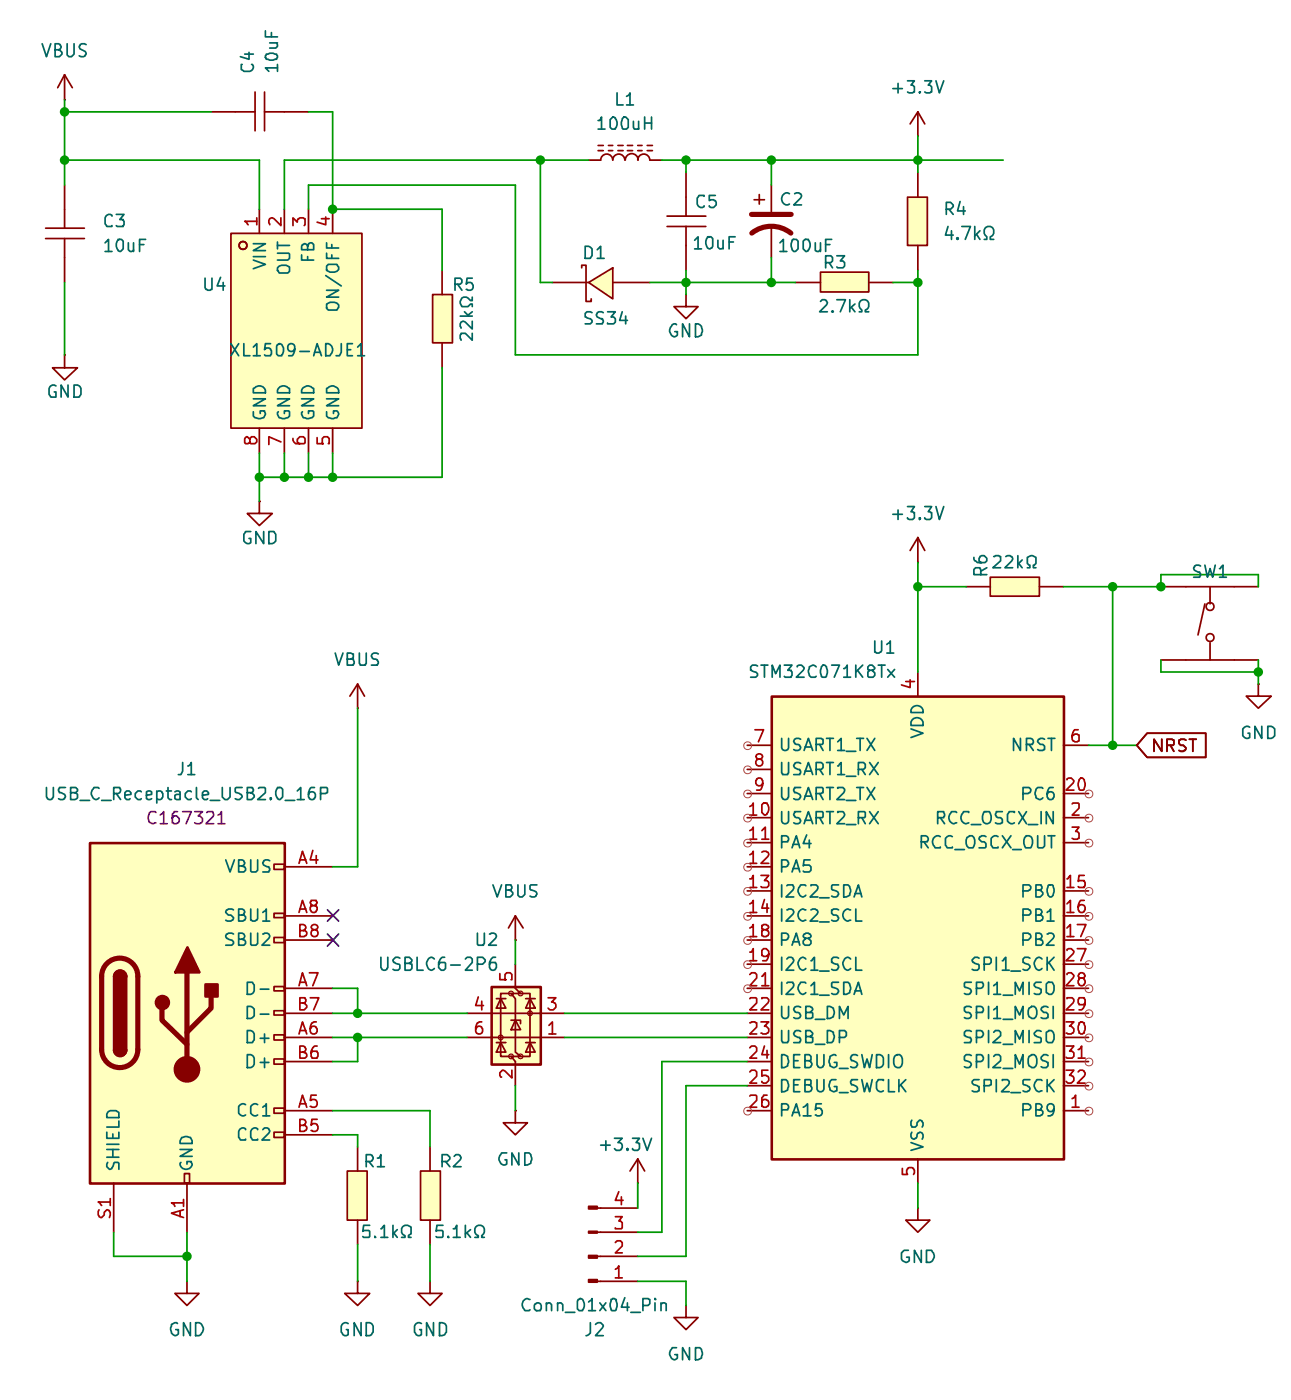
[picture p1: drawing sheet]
<svg xmlns="http://www.w3.org/2000/svg" width="127mm" height="138mm" viewBox="0 0 127 138" stroke-linecap="round" stroke-linejoin="round" font-family="sans-serif">
<g fill="#ffffbf">
<path d="M57.9 27.8l2.3-1.4v3z"/>
<path d="M42.5 29h2v4.7h-2z"/>
<path d="M89.2 19.4h1.9v4.8h-1.9z"/>
<path d="M97.3 56.8h4.8v1.8h-4.8z"/>
<path d="M80.6 26.8h4.8v1.9h-4.8z"/>
<path d="M22.7 23h12.9v19.1h-12.9z"/>
<path d="M8.8 82.8h19.2v33.5h-19.2z"/>
<path d="M34.2 115.1h1.9v4.8h-1.9z"/>
<path d="M41.4 115.1h1.9v4.8h-1.9z"/>
<path d="M75.8 68.4h28.7v45.5h-28.7z"/>
<path d="M48.3 97h4.8v7.6h-4.8z"/>
</g>
<g fill="none" stroke="#860000" stroke-width=".17">
<path d="M6.3 9.8h.1M6.3 7.3l-.6 1.3M6.3 7.3l.8 1.3M6.3 7.3v2.5M6.3 18.2v4.2M20.7 11h4.4M25.1 9v3.9M26 11h4.3M26 9v3.9M58.8 14.8h.5M58.8 14.3h.5M59.8 14.8h.4"/>
<path d="M59.8 14.3h.4M60.7 14.8h.5M60.7 14.3h.5M61.4 15.7a.59 .59 0 0 0-.6-.6 .59 .59 0 0 0-.6 .6 .59 .59 0 0 0-.6-.6 .59 .59 0 0 0-.6 .6h-1.2M61.4 15.7a.64 .64 0 0 1 .7-.6 .64 .64 0 0 1 .6 .6M61.6 14.8h.5M61.6 14.3h.5M62.6 15.7a.59 .59 0 0 1 .6-.6 .59 .59 0 0 1 .6 .6h1.2M62.6 14.8h.5M62.6 14.3h.5M63.6 14.8h.5M63.6 14.3h.5"/>
<path d="M67.4 16.9v4.3M74.1 19.6h1M74.6 19.1v.9M75.8 18.2v2.6M89.1 19.4h2v4.7h-2zM90.2 13.4h.1M90.2 11l-.8 1.2M90.2 11l.6 1.2M90.2 11v2.4M90.2 16.9v2.5M4.5 23.4h3.8M4.5 22.4h3.8"/>
<path d="M6.3 34.9v1.2h1.3l-1.3 1.2-1.1-1.2h1.1M6.3 34.9h.1M6.3 23.4v4.4M22.7 22.9h12.9v19.2h-12.9zM25.5 20.6v2.3M27.9 20.6v2.3M30.3 20.6v2.3M32.7 20.6v2.3M42.5 28.9h1.9v4.8h-1.9zM43.4 26.6v2.3M43.4 33.7v2.4M54.3 27.8h3.5"/>
<path d="M57.1 26.3v-.2h.5v3.5h.5v-.2M57.8 27.8l2.4-1.5v3.1zM60.2 27.8h3.6M65.5 22.2h3.8M65.5 21.2h3.8M67.4 28.9v1.2h1.2l-1.2 1.2-1.2-1.2h1.2M67.4 28.9h.1M67.4 22.2v4.4M75.8 22.2v3.1M78.1 27.8h2.5M80.6 26.7h4.7v2h-4.7zM85.3 27.8h2.4"/>
<path d="M90.2 24.1v2.5M25.5 49.3v1.1h1.2l-1.2 1.2-1.2-1.2h1.2M25.5 49.3h.1M25.5 42.1v2.4M27.9 42.1v2.4M30.3 42.1v2.4M32.7 42.1v2.4M90.2 55.3h.1M90.2 52.8v2.5M90.2 52.8l-.8 1.3M90.2 52.8l.6 1.3M94.9 57.6h2.4"/>
<path d="M97.3 56.7h4.8v1.9h-4.8zM102.1 57.6h2.4M114 57.6h9.6M118.4 59.3l-.7 3.1M118.9 57.6v1.7M35.1 69.6h.1M35.1 67.2l-.7 1.2M35.1 67.2l.7 1.2M35.1 67.2v2.4M112.7 72h5.7v2.4h-5.7l-1-1.2zM114 64.8h9.6M114.1 72.6v1.2l-.7-1.2v1.2"/>
<path d="M114.6 73.2h.6l.1-.1v-.4l-.2-.1h-.5v1.2M115 73.2l.3 .6M116.5 72.7a.58 .58 0 0 0-.7 0v.3l.2 .2h.2l.3 .3-.1 .2a.48 .48 0 0 1-.6 0M116.8 72.6h.7M117.2 72.6v1.2M118.9 63.1v1.7M123.6 67.2v1.2h1.3l-1.3 1.2-1.2-1.2h1.2M123.6 67.2h.1M26.9 84.9h1v.5h-1zM26.9 89.7h1v.5h-1zM26.9 92.1h1v.5h-1zM26.9 96.9h1v.4h-1z"/>
<path d="M26.9 99.3h1v.4h-1zM18.1 115.3h.5v.9h-.5zM26.9 108.9h1v.5h-1zM26.9 101.7h1v.5h-1zM26.9 104h1v.5h-1zM26.9 111.2h1v.5h-1z"/>
<circle cx="23.9" cy="24.1" r=".38"/>
<circle cx="118.9" cy="59.6" r=".38"/>
<circle cx="118.9" cy="62.6" r=".38"/>
</g>
<path d="M73.8 21.1h3.9M73.9 22.9a3.1 3.1 0 0 1 3.8 0M10 95.9v7.2" fill="none" stroke="#860000" stroke-width=".51"/>
<path d="M25.2 21.7h-1.2l.4 .4M25.2 21.4v.7M27.6 21.4v.8l-.7-.7-.2-.1-.2 .1a.48 .48 0 0 0 0 .6M28.8 22.2v-.8l.4 .4a.33 .33 0 0 1 .3-.4l.5 .1v.6l-.1 .1M31.6 21.5h.7M32 21.3v.8l-.8-.3M24.5 43.2l.2-.3h.3l.2 .3v.2l-.1 .2h-.5l-.1-.1v-.3l-.2-.3-.3 .2v.4l.1 .1h.3l.1-.2M27.6 43.4l-1.2-.5v.8M28.8 43.1v.1l.2 .4h.9l.1-.1v-.4l-.2-.2h-.3l-.3 .3v.2l.3 .2M31.2 43v.6h.5v-.5l.1-.2h.4l.1 .2v.5" fill="none" stroke="#ab0000" stroke-width=".17"/>
<g fill="none" stroke="#006465" stroke-width=".17">
<path d="M24.9 25.6l1.2 .4-1.2 .4M24.9 23.9h1.2l-1.2 .7h1.2M24.9 39.2h1.2l-1.2 .7h1.2M24.9 38.2l.2-.1a.6 .6 0 0 1 .6-.1 .6 .6 0 0 1 .4 .6h-1.2zM24.9 25.2h1.2M27.3 26.3a.86 .86 0 0 1 1.1-.1v.5l-.1 .1h-.9l-.1-.2zM27.3 24.9h1.1v.1v.4l-.1 .2h-1M27.3 39.2h1.1l-1.1 .7h1.1M27.3 23.8v.6M27.3 24.1h1.1M27.3 38.2a.72 .72 0 0 1 1.1 0v.4h-1.1zM29.6 25v.6h1.2"/>
<path d="M29.6 39.2h1.2l-1.2 .7h1.2M29.7 38.2l.4-.3 .5 .1 .2 .2v.4h-1.2zM30.2 24.2l.1-.3h.2h.1l.2 .1v.5h-1.2l.1-.5 .2-.1 .2 .1 .1 .5M30.2 25.2v.4M32 27.1l1.5 1M32.1 29.9a.86 .86 0 0 1 1.2 .1v.2l-.2 .3h-.8l-.2-.2zM32.1 28.5h1.2l-1.2 .7h1.2M32.1 26.1l.2-.1h.8l.2 .2v.3a.78 .78 0 0 1-1.2 0zM32.1 24.9v.5h1.2M32.1 23.9v.5h1.2M32.1 39.2h1.2l-1.2 .7h1.2M32.1 38.2l.5-.3a.65 .65 0 0 1 .7 .4v.3h-1.2z"/>
<path d="M32.6 24v.4M32.6 25v.4M24.9 40.5v.4l.2 .1 .3 .1 .5-.1 .2-.3-.1-.3h-.4v.2M27.3 40.5v.2l.1 .3 .5 .1 .4-.1 .1-.1v-.4v-.1h-.5v.2M29.7 40.5l-.1 .2 .2 .3 .5 .1 .3-.1 .2-.1v-.4l-.1-.1h-.4v.2M32.1 40.5v.4l.2 .1 .3 .1 .5-.1 .2-.3-.1-.2-.1-.1h-.3v.2"/>
</g>
<path d="M8.8 82.8h19.2v33.5h-19.2z" fill="none" stroke="#860000" stroke-width=".25"/>
<path d="M11.2 95.9h1.2v7.2h-1.2z" fill="#860000"/>
<path d="M11.2 96h1.2v7.1h-1.2zM11.2 95.9a.59 .59 0 0 1 .6-.5 .59 .59 0 0 1 .6 .5" fill="none" stroke="#860000" stroke-width=".25"/>
<path d="M11.4 95.5a.59 .59 0 0 1 .6-.1 .59 .59 0 0 1 .4 .5h-1.2z" fill="#860000"/>
<path d="M11.2 95.9a.59 .59 0 0 1 .6-.5 .59 .59 0 0 1 .6 .5M11.2 103.2a.59 .59 0 0 0 .6 .5 .59 .59 0 0 0 .6-.5" fill="none" stroke="#860000" stroke-width=".25"/>
<path d="M10 95.9a1.78 1.78 0 0 1 1.8-1.8 1.78 1.78 0 0 1 1.7 1.8M10 103.1a1.78 1.78 0 0 0 1.8 1.8 1.78 1.78 0 0 0 1.7-1.8" fill="none" stroke="#860000" stroke-width=".51"/>
<path d="M11.2 103.2h1.2a.59 .59 0 0 1-.6 .5 .59 .59 0 0 1-.6-.5z" fill="#860000"/>
<path d="M11.2 103.2a.59 .59 0 0 0 .6 .5 .59 .59 0 0 0 .6-.5" fill="none" stroke="#860000" stroke-width=".25"/>
<path d="M13.5 95.9v7.2" fill="none" stroke="#860000" stroke-width=".51"/>
<circle cx="15.9" cy="98.4" r=".64" fill="#860000"/>
<circle cx="16" cy="98.5" r=".64" fill="none" stroke="#860000" stroke-width=".25"/>
<path d="M18.4 93.1l1.2 2.4h-2.4z" fill="#860000"/>
<path d="M18.4 93.1l1.2 2.4h-2.4z" fill="none" stroke="#860000" stroke-width=".25"/>
<path d="M15.9 99v1.2l2.5 2.4M18.4 95.5v9.6M20.7 97.9v1.1l-2.3 2.4" fill="none" stroke="#860000" stroke-width=".51"/>
<circle cx="18.4" cy="105.1" r="1.23" fill="#860000"/>
<circle cx="18.4" cy="105.1" r="1.23" fill="none" stroke="#860000" stroke-width=".17"/>
<path d="M20.1 96.7h1.2v1.2h-1.2z" fill="#860000"/>
<path d="M20.2 96.7h1.2v1.2h-1.2z" fill="none" stroke="#860000" stroke-width=".25"/>
<g fill="none" stroke="#860000" stroke-width=".17">
<path d="M27.9 85.2h4.8M27.9 90h4.8M27.9 92.4h4.8M27.9 97.1h4.8M27.9 99.5h4.8M11.2 116.2v4.9M18.4 116.2v4.9M27.9 101.9h4.8M27.9 104.3h4.8M27.9 109.1h4.8M27.9 111.5h4.8M34.1 115h2v4.9h-2z"/>
<path d="M35.1 112.7v2.3M35.1 119.9v2.3M18.4 125.9v1.2h1.2l-1.2 1.2-1.2-1.2h1.2M18.4 125.9h.1M35.1 125.9v1.2h1.2l-1.2 1.2-1.2-1.2h1.2M35.1 125.9h.1M42.2 125.9v1.2h1.2l-1.2 1.2-1.1-1.2h1.1M42.2 125.9h.1"/>
</g>
<g fill="none" stroke="#ab0000" stroke-width=".17">
<path d="M29.4 84.8l.3-1.2 .4 1.2M29.4 89.6l.3-1.1 .4 1.1M29.4 96.8l.3-1.2 .4 1.2M29.5 91.4l.5-.1 .1-.1-.1-.3-.5-.1v1.2h.4a.33 .33 0 0 0 .2-.4l-.1-.2h-.2M29.5 98.5h.5l.1-.1-.1-.4h-.5v1.2h.4l.2-.2v-.2l-.3-.3M29.5 84.5h.6M29.5 89.3h.6M29.5 96.5h.6M30.4 95.6h.8l-.5 1.2M30.5 98h.8l-.5 1.2M30.7 83.5l-.2 1h.7M30.7 89l-.2-.3 .1-.2h.5l.1 .1-.1 .3-.5 .1-.1 .4a.34 .34 0 0 0 .2 .3 .34 .34 0 0 0 .4-.1l.1-.5-.1-.1h-.2"/>
<path d="M30.8 91.3l-.2-.2a.35 .35 0 0 1 .3-.3 .35 .35 0 0 1 .3 .3l-.2 .2a.36 .36 0 0 0-.4 .4 .36 .36 0 0 0 .5 .3 .36 .36 0 0 0 .1-.6l-.2-.1M31.1 84.1v.7M9.7 118.9a.58 .58 0 0 0 0 .6l.3 .1 .2-.2v-.3l.3-.2h.2a.58 .58 0 0 1 0 .7M10.8 118.1h-1.2l.4 .3M10.8 117.8v.6M17.7 118.9v.6M18 118.9l-1.2 .3 1.2 .4M18 118.2h-1.2l.4 .3M18 117.8v.7M29.4 101.6l.3-1.2 .4 1.2M29.4 108.8l.3-1.2 .4 1.2M29.5 103.4l.5-.1 .1-.2-.1-.2-.5-.1v1.2h.5l.1-.2v-.2v-.2h-.3"/>
<path d="M29.5 110.6l.5-.1 .1-.2-.1-.3h-.5v1.1h.4a.33 .33 0 0 0 .2-.4l-.1-.1h-.2M29.5 101.2h.6M29.5 108.4h.6M31.1 100.4l-.5 .1a1.02 1.02 0 0 0 0 1 .36 .36 0 0 0 .6-.2v-.2a.34 .34 0 0 0-.3-.3 .34 .34 0 0 0-.3 .1l-.1 .2M31.1 107.6h-.5l-.1 .5a.44 .44 0 0 1 .7 .2l-.1 .4a.48 .48 0 0 1-.6 0M31.2 102.8h-.3a.93 .93 0 0 0-.3 1.2h.6v-.6v-.1h-.6v.1M31.2 110h-.6v.6l.1-.2 .5 .1a.44 .44 0 0 1-.2 .6h-.4"/>
</g>
<g fill="none" stroke="#006465" stroke-width=".17">
<path d="M22.2 84.5l.4 1.2 .4-1.2M22.9 89.4a.58 .58 0 0 0-.6 0l-.1 .2 .2 .3h.3l.2 .3a.55 .55 0 0 1-.7 .2M22.9 91.8a.58 .58 0 0 0-.6 0l-.1 .1 .1 .3 .5 .2 .1 .1v.2l-.1 .2h-.6M23.4 85.1l.6-.1v-.2v-.2l-.6-.1v1.2h.6l.1-.2v-.2l-.1-.1-.2-.1M23.4 89.9l.6-.1v-.2v-.2l-.6-.1v1.2h.5a.33 .33 0 0 0 .2-.4l-.1-.2h-.2M23.4 92.3l.6-.1v-.2v-.2l-.6-.1v1.2h.6l.1-.2v-.2l-.1-.1-.2-.1M24.3 96.5h.5l.2 .3v.5l-.4 .4h-.3zM24.3 98.9h.3l.4 .2v.7l-.4 .3h-.3zM24.6 84.5v1.1l.1 .1h.4l.2-.2v-1M24.6 89.3v1.1l.2 .1h.3l.2-.3v-.9M24.6 91.7v1.1l.1 .1h.4l.2-.2v-1M25.6 97.2h.8"/>
<path d="M25.6 99.6h.8M25.8 89.6l.4-.3v1.2M25.8 91.8a.44 .44 0 0 1 .7 .1l-.1 .3-.7 .7h.8M25.8 90.5h.7M26.5 84.6l-.2-.1-.4 .1-.1 .1 .1 .3 .5 .2 .1 .3-.1 .2h-.6M10.5 111.2v.6h1.2v-.6M10.5 113.7h1.2M10.5 112.9h1.2M10.5 112.4h1.2M10.6 114.2l-.1 .4 .2 .3 .3-.1 .3-.6h.3l.1 .1v.6M10.6 109.3l.2-.2h.6l.3 .2v.5h-1.2zM11.1 111.4v.4"/>
<path d="M11.1 112.9v.8M11.7 110.1v.6h-1.2M17.7 112.9h1.2l-1.2 .7h1.2M17.8 114.2l-.1 .1a.6 .6 0 0 0 .5 .6 .6 .6 0 0 0 .7-.5l-.1-.3h-.4v.3M17.9 111.7h.3h.5l.2 .4v.2h-1.2v-.2zM24.1 108.5a.45 .45 0 0 0-.7 .2v.7a.45 .45 0 0 0 .7 .1M24.1 111v-.1a.42 .42 0 0 0-.7 .2v.6l.2 .3h.5v-.1M24.3 101.2h.3l.4 .4v.6l-.2 .2h-.5zM24.3 103.6l.5 .1 .2 .3v.5l-.4 .4h-.3zM25.3 108.5a.45 .45 0 0 0-.7 .2v.7a.45 .45 0 0 0 .7 .1M25.3 111v-.1a.42 .42 0 0 0-.7 .2v.6l.2 .3h.5v-.1M25.6 102h.8"/>
<path d="M25.6 104.4h.8M25.8 108.8l.4-.4v1.2M25.8 111l.2-.2h.2l.2 .1 .1 .2-.8 .9h.8M25.8 109.6h.7M26 101.6v.8M26 104v.9"/>
</g>
<path d="M57.8 125.7h.9v.3h-.9z" fill="#860000"/>
<path d="M57.8 125.7h.9v.3h-.9z" fill="none" stroke="#860000" stroke-width=".17"/>
<path d="M57.8 123.3h.9v.3h-.9z" fill="#860000"/>
<path d="M57.8 123.3h.9v.3h-.9z" fill="none" stroke="#860000" stroke-width=".17"/>
<path d="M57.8 121h.9v.1h-.9z" fill="#860000"/>
<path d="M57.8 121h.9v.1h-.9z" fill="none" stroke="#860000" stroke-width=".17"/>
<path d="M57.8 118.5h.9v.3h-.9z" fill="#860000"/>
<g fill="none" stroke="#860000" stroke-width=".17">
<path d="M73.4 73.2h2.4M73.4 78h2.4M73.4 75.6h2.4M90.2 66v2.4M104.5 73.2h2.4M104.5 78h2.4M112.7 72h5.7v2.4h-5.7l-1-1.2zM114.1 72.6v1.2l-.7-1.2v1.2M114.6 73.2h.6l.1-.1v-.4l-.2-.1h-.5v1.2M115 73.2l.3 .6M116.5 72.7a.58 .58 0 0 0-.7 0v.3l.2 .2h.2l.3 .3-.1 .2a.48 .48 0 0 1-.6 0M116.8 72.6h.7"/>
<path d="M117.2 72.6v1.2M45.9 99.5h9.6M48.8 98.1h.9M49.2 98.1l.5 .9h-.9zM50.2 97.6h-1v6.2h1M50.6 92.4h.1M50.6 94.7v2.4l.5 .5h-.9l.4 .5v5.3l.5 .4h-.9l.4 .5v2.4M50.6 90l-.7 1.2M50.6 90l.8 1.2M50.6 90v2.4M51.1 97.6h1v6.2h-1M51.6 98.1h1"/>
<path d="M52.1 98.1l.5 .9h-1zM73.4 80.3h2.4M73.4 82.8h2.4M73.4 87.5h2.4M73.4 90h2.4M73.4 92.4h2.4M73.4 94.7h2.4M73.4 97.1h2.4M73.4 99.5h2.4M73.4 85.2h2.4M104.5 80.3h2.4M104.5 82.8h2.4"/>
<path d="M104.5 87.5h2.4M104.5 90h2.4M104.5 92.4h2.4M104.5 94.7h2.4M104.5 97.1h2.4M104.5 99.5h2.4M41.3 115h2v4.9h-2zM42.2 112.7v2.3M42.2 119.9v2.3M45.9 101.9h9.6M48.8 102.4h.9M49.2 102.4l.5 1h-.9z"/>
<path d="M50.2 100.2h.9v.4M50.6 109.1v1.2h1.2l-1.2 1.2-1.2-1.2h1.2M50.6 109.1h.1M50.6 100.2l.5 1h-.9zM51.6 102.4h1M52.1 102.4l.5 1h-1zM57.8 118.5h.9v.3h-.9zM58.7 118.7h3.9M62.6 116.2h.1M62.6 113.9l-.7 1.1M62.6 113.9l.7 1.1M62.6 113.9v2.3"/>
<path d="M73.4 101.9h2.4M73.4 104.3h2.4M73.4 106.7h2.4M73.4 109.1h2.4M90.2 118.7v1.2h1.1l-1.1 1.2-1.2-1.2h1.2M90.2 118.7h.1M90.2 113.9v2.3M104.5 101.9h2.4M104.5 104.3h2.4M104.5 106.7h2.4M104.5 109.1h2.4M58.7 125.9h3.9"/>
<path d="M58.7 123.4h3.9M58.7 121.1h3.9M67.4 128.3v1.1h1.2l-1.2 1.2-1.2-1.2h1.2M67.4 128.3h.1"/>
</g>
<g fill="none" stroke="#ab0000" stroke-width=".17">
<path d="M73.7 79.2l.3-.3v1.2M74.2 71.7h.8l-.5 1.2M74.5 74.6l-.3-.3a.35 .35 0 0 1 .4-.2 .35 .35 0 0 1 .3 .2l-.2 .3a.36 .36 0 0 0-.5 .4 .36 .36 0 0 0 .6 .2 .36 .36 0 0 0 0-.5l-.1-.1M74.8 79.1l.2-.2h.3a.81 .81 0 0 1-.1 1.2l-.4-.3zM74.9 76.9a.35 .35 0 0 1-.3 .3 .35 .35 0 0 1-.4-.3v-.2a.34 .34 0 0 1 .3-.3 .34 .34 0 0 1 .3 .1 .98 .98 0 0 1-.1 1.1h-.4M89 67h.8M89.4 66.8v.7l-.8-.2M104.8 76.6l.2-.2h.2l.3 .4-.8 .8h.8M105.3 79l.1-.1h.5l.1 .1v.4l-.7 .7h.7M105.9 71.7h-.3a1 1 0 0 0-.2 1.1l.2 .1 .4-.1v-.6l-.4-.1-.3 .3M106.2 76.4h.1l.2 .2 .1 .3-.1 .6-.1 .1h-.3l-.2-.4 .1-.6zM47 97.9l-.3 .9h.8"/>
<path d="M47.3 98.4v.8M49.1 95.7v.5h.6h-.1v-.5l.2-.1h.3l.2 .1v.5h-.1M53.8 98h.8l-.4 .4 .3 .1 .1 .5-.3 .2h-.3l-.2-.2M73.7 81.6l.3-.3v1.1M73.7 84l.3-.4v1.2M73.7 86.3h.1l.2-.3v1.2M73.7 88.8l.3-.3v1.1M73.7 91.2l.3-.4v1.2M73.7 93.5h.1l.2-.3v1.2M73.7 95.7l.1-.1h.4l.1 .1v.4l-.6 .7h.6M73.7 98.1v-.1h.5l.1 .1v.4l-.6 .7h.6M73.7 87.2h.6"/>
<path d="M73.7 89.6h.6M73.7 92h.6M73.7 80.1h.6M73.7 82.4h.6M73.7 84.8h.6M73.7 94.4h.6M74.8 86h.7l-.4 .5h.2l.2 .2v.3l-.2 .2h-.5v-.1M74.8 81.6l.4-.3v1.1M74.8 83.7a.43 .43 0 0 1 .7 .3l-.7 .8h.7M74.8 95.9l.4-.3v1.2M74.8 98.1v-.1h.5l.2 .2v.2l-.7 .8h.7M74.8 82.4h.7"/>
<path d="M74.8 96.8h.7M75 91.3h-.2v-.4l.2-.1 .4 .1 .1 .2-.1 .2-.6 .1v.5l.5 .1a.34 .34 0 0 0 .2-.2 .34 .34 0 0 0-.1-.4l-.1-.1M75.1 88.4l-.3 .8h.7M75.3 88.8v.8M75.5 93.7l-.2 .3-.5-.1v-.5l.2-.2h.3l.2 .3a1.08 1.08 0 0 1-.2 .9h-.4M104.8 86.3l.3-.3v1.2M104.8 88.8l.3-.3v1.1M104.8 91.2l.3-.4v1.2M104.8 93.4l.2-.2h.2l.3 .3-.8 .9h.8M104.8 95.7l.2-.1h.2l.3 .3-.8 .9h.8M104.8 98.1v-.1h.5l.2 .2v.2l-.8 .8h.8M104.8 87.2h.7"/>
<path d="M104.8 89.6h.7M104.8 92h.7M105.3 81.3h.7l-.3 .4h.1l.2 .2v.5a.58 .58 0 0 1-.7 0M105.8 90.8h.9l-.5 1.2M105.8 93.2h.9l-.5 1.2M106.2 96.1h-.2a.31 .31 0 0 1 .1-.4 .31 .31 0 0 1 .4 0l.1 .1-.1 .3-.5 .1-.1 .4a.34 .34 0 0 0 .3 .3 .34 .34 0 0 0 .3-.1l.1-.5-.3-.2M106.5 86h-.5l-.1 .6 .1-.1h.5l.1 .2-.1 .5h-.5l-.1-.1M106.5 88.5h-.3a.98 .98 0 0 0-.2 1.1h.2a.4 .4 0 0 0 .4-.3 .4 .4 0 0 0-.3-.4l-.3 .1-.1 .1M106.6 98.5l-.1 .2h-.5l-.1-.2 .1-.5h.5v.1a.85 .85 0 0 1-.2 1.1h-.3M47.3 100.4l-.4 .1a1.02 1.02 0 0 0-.1 1 .36 .36 0 0 0 .6-.2v-.2a.34 .34 0 0 0-.2-.3 .34 .34 0 0 0-.4 .1l-.1 .2M50.3 105.1v.8l-.9-.8-.3 .3v.2l.2 .2M53.9 100.7l.4-.3v1.2"/>
<path d="M53.9 101.6h.7M60.4 119.5h.7l-.3 .5h.2l.1 .1v.5l-.1 .1h-.6v-.1M60.8 117.1l-.4 .8h.8M61 117.6v.7M73.7 100.5l.1-.1 .5 .1v.4l-.6 .7h.6M73.7 102.9l.1-.1h.4l.1 .1v.4l-.6 .7h.6M73.7 105.3l.1-.2h.4l.1 .2v.4l-.6 .7h.6M73.7 107.7v-.1h.5l.1 .1v.4l-.6 .7h.6M74.8 100.4h.7l-.4 .4h.2l.2 .3v.2a.58 .58 0 0 1-.6 .3l-.1-.1M75.1 102.8l-.3 .8h.7M75.3 107.6h-.3l-.2 .2v.9a.42 .42 0 0 0 .6 0 .42 .42 0 0 0 0-.6l-.4-.1-.2 .1v.2M75.3 103.2v.8"/>
<path d="M75.4 105.1h-.6v.6a.43 .43 0 0 1 .5 0 .43 .43 0 0 1 .2 .5l-.2 .2h-.3l-.2-.2M88.6 114.8v.6h.5a.42 .42 0 0 1 .1-.6 .42 .42 0 0 1 .5 0 .48 .48 0 0 1 0 .6M104.7 100.4h.8l-.4 .4h.1l.3 .3v.2a.58 .58 0 0 1-.6 .3l-.2-.1M104.7 102.8h.8l-.4 .5h.2l.2 .1v.4l-.2 .2h-.5l-.1-.1M104.7 105.1h.8l-.4 .5 .3 .1 .1 .5-.3 .2h-.3l-.2-.2M105.3 107.9l.4-.3v1.2M105.3 108.8h.7M105.9 103.1l.4-.3v1.2M105.9 105.3l.2-.2 .4 .1a.39 .39 0 0 1 0 .5l-.7 .7h.8M105.9 104h.7M106 100.5l.2-.1 .3 .1 .1 .7-.1 .3-.2 .1-.3-.1-.1-.3zM60.4 124.7l.4-.3v1.1"/>
<path d="M60.4 122.1l.2-.2h.4l.1 .2v.3l-.7 .7h.7M60.4 125.5h.7"/>
</g>
<path d="M75.8 68.4h28.7v45.5h-28.7zM48.3 97h4.8v7.6h-4.8z" fill="none" stroke="#860000" stroke-width=".25"/>
<g fill="none" stroke="#006465" stroke-width=".17">
<path d="M76.8 72.5v1a.35 .35 0 0 0 .3 .2 .35 .35 0 0 0 .4-.2v-1M76.8 74.9v1l.1 .2h.5l.1-.2v-1M76.8 77.4v.9a.34 .34 0 0 0 .2 .3 .34 .34 0 0 0 .4-.1l.1-.2v-.9M76.8 79.7v1a.35 .35 0 0 0 .3 .2 .35 .35 0 0 0 .4-.2v-1M78.6 72.6l-.4-.1-.1 .1-.1 .3a.33 .33 0 0 0 .4 .2l.2 .3v.2l-.2 .1-.4-.1M78.6 75l-.1-.1-.4 .1-.1 .2 .1 .2 .5 .2v.3v.2h-.6M78.6 77.4h-.5l-.1 .1 .1 .4 .5 .1v.3l-.2 .3-.4-.1M78.6 79.7h-.5l-.1 .4a.33 .33 0 0 0 .4 .2l.2 .3v.2l-.2 .1-.4-.1M79 73.7l.4-1.2 .4 1.2M79 76.1l.4-1.2 .4 1.2M79 78.6l.4-1.2 .4 1.2M79.1 73.4h.6"/>
<path d="M79.1 75.8h.6M79.1 78.2h.6M80.2 73.1h.6l.1-.1v-.4l-.2-.1h-.5v1.2M80.2 75.6h.5l.2-.2v-.3l-.2-.2h-.5v1.2M80.2 78h.5l.2-.1v-.4l-.1-.1h-.6v1.2M80.5 73.1l.4 .6M80.5 75.6l.4 .5M80.5 78l.4 .6M81.2 72.5h.7M81.2 74.9h.7M81.2 77.4h.7M81.2 79.7h.7"/>
<path d="M81.5 72.5v1.2M81.5 74.9v1.2M81.5 77.4v1.2M81.5 79.7v1.2M82.3 72.9l.3-.4v1.2M82.3 75.2l.3-.3v1.2M82.3 77.5v-.1h.5l.2 .1v.2l-.8 .9h.8M82.3 79.8v-.1h.5a.33 .33 0 0 1 .1 .5l-.7 .7h.8M82.3 73.7h.7M82.3 76.1h.7M83.1 73.8h1M83.1 76.3h1"/>
<path d="M83.1 78.6h1M84.2 72.5h.6M84.2 77.4h.6M84.3 75.6h.5l.2-.2v-.3l-.2-.2h-.5v1.2M84.5 72.5v1.2M84.5 77.4v1.2M84.7 75.6l.3 .5M85.2 72.5l.7 1.2M85.2 77.4l.7 1.2M85.4 74.9l.9 1.2M85.4 79.7l.9 1.2M85.9 72.5l-.7 1.2"/>
<path d="M85.9 77.4l-.7 1.2M86.3 74.9l-.9 1.2M86.3 79.7l-.9 1.2M89.5 71.6l1.2 .4-1.2 .5M89.6 70.8a.62 .62 0 0 1 .7-.2 .62 .62 0 0 1 .4 .7h-1.2zM89.6 69.6a.61 .61 0 0 1 .7-.2 .61 .61 0 0 1 .4 .6h-1.2zM94 79.8l-.1-.1h-.4l-.1 .2a.6 .6 0 0 0-.2 .6 .6 .6 0 0 0 .5 .4l.3-.1M95.2 79.8v-.1h-.5l-.1 .2a.56 .56 0 0 0-.1 .7 .56 .56 0 0 0 .7 .2M96.7 79.7h.5a.77 .77 0 0 1-.2 1.2l-.3-.1a.87 .87 0 0 1 0-1.1zM98.5 79.7h-.6l-.1 .3 .1 .2 .4 .1 .2 .2v.3a.58 .58 0 0 1-.7 0M99.6 79.8v-.1h-.5l-.1 .3v.7a.45 .45 0 0 0 .6 .1M100.1 79.7l.7 1.2"/>
<path d="M100.2 72.5v1.2l-.6-1.2v1.2M100.5 78h.5a.33 .33 0 0 0 .3-.5l-.2-.1h-.6v1.2M100.8 73.1h.6a.37 .37 0 0 0-.1-.6h-.5v1.2M100.8 79.7l-.7 1.2M101.1 73.1l.4 .6M102.3 79.7v1.2M102.4 77.5v-.1h-.5l-.1 .1-.1 .4 .1 .5 .3 .2 .3-.2M102.6 72.6a.43 .43 0 0 0-.7 .3l.3 .2h.2l.2 .2v.3a.58 .58 0 0 1-.7 0M102.9 72.5h.7M103.3 72.5v1.2M103.5 77.4h-.4a.98 .98 0 0 0-.2 1.1l.2 .1a.4 .4 0 0 0 .4-.4 .4 .4 0 0 0-.2-.4l-.4 .1v.1M103.5 79.7v1.2l-.7-1.2v1.2"/>
<path d="M76.8 82.7h.6a.37 .37 0 0 0-.2-.6h-.4v1.2M76.8 85.2l.6-.1 .1-.2-.1-.3-.6-.1v1.2M76.8 92.4l.6-.1a.37 .37 0 0 0-.2-.6h-.4v1.2M76.8 98.9v.9a.35 .35 0 0 0 .3 .3 .35 .35 0 0 0 .4-.3v-.9M76.8 86.9v1.2M76.8 89.3v1.2M76.8 94v1.3M76.8 96.5v1.2M77.3 87l.1-.1h.5a.39 .39 0 0 1 0 .5l-.7 .7h.8M77.3 89.4a.44 .44 0 0 1 .7 .2l-.1 .2-.7 .7h.8M77.3 94.2l.2-.2h.2l.2 .1 .1 .3-.8 .9h.8M77.3 96.6l.1-.1h.5a.39 .39 0 0 1 0 .5l-.7 .7h.8"/>
<path d="M77.8 83.3l.4-1.2 .4 1.2M77.8 85.7l.4-1.2 .4 1.2M77.8 92.9l.4-1.2 .4 1.2M77.9 83h.6M77.9 85.3h.6M77.9 92.5h.6M78.6 99l-.4-.1-.1 .1-.1 .2a.33 .33 0 0 0 .4 .3l.2 .2v.3l-.2 .1-.4-.1M79 80.9l.4-1.2 .4 1.2M79.1 80.6h.6M79.2 87l-.1-.1h-.5l-.2 .5a.65 .65 0 0 0 .4 .7l.4-.2M79.2 89.4a.57 .57 0 0 0-.8 .4 .57 .57 0 0 0 .5 .7l.3-.1M79.2 92.2l-.3-.2 .1-.2 .2-.1 .4 .1 .1 .2-.2 .2h-.3l-.3 .2v.3l.2 .2h.4l.2-.2v-.3l-.3-.2"/>
<path d="M79.2 94.2a.34 .34 0 0 0-.6 0 .68 .68 0 0 0 .3 1.1l.3-.2M79.2 96.6l-.1-.1h-.5l-.2 .5a.65 .65 0 0 0 .4 .7l.4-.2M79.2 99.5h.4l.2-.3-.1-.2-.5-.1v1.2h.5l.1-.1v-.5h-.2M79.2 82l-.3 .9h.8M79.5 82.5v.8M79.6 84.5h-.6l-.1 .6 .1-.1h.5l.2 .2v.3l-.2 .2h-.5l-.1-.1M79.7 87v-.1h.5l.1 .2v.2l-.7 .8h.7M79.7 89.4a.43 .43 0 0 1 .6 .2l-.7 .9h.7M79.7 94.4l.3-.4v1.3M79.7 96.8l.3-.3v1.2M79.7 95.3h.6M79.7 97.7h.6"/>
<path d="M80.2 80.3h.6l.1-.1v-.4l-.1-.1h-.6v1.2M80.5 95.4h.9M80.5 97.8h.9M80.5 80.3l.4 .6M80.5 88.2h.9M80.5 90.6h.9M81.3 98.9h.2l.4 .1 .1 .4-.1 .5-.4 .2h-.2zM82.4 86.9h-.6l-.1 .1v.4h.1a.58 .58 0 0 1 .6 .5l-.3 .2-.4-.1M82.4 89.4a.58 .58 0 0 0-.7 0v.3l.2 .2 .4 .1 .1 .2-.1 .2-.2 .1-.4-.1M82.4 94.1l-.5-.1-.2 .2v.4l.6 .1 .1 .2-.1 .3-.2 .1-.4-.1M82.4 96.5h-.6l-.1 .1v.3l.1 .1a.58 .58 0 0 1 .6 .4l-.3 .3-.4-.1M82.9 86.9h.4l.2 .2 .1 .3-.1 .5-.4 .2h-.2z"/>
<path d="M82.9 96.5h.4l.2 .2 .1 .3-.1 .5-.4 .2h-.2zM83.1 81h1M83.6 89.4a.57 .57 0 0 0-.8 .4 .57 .57 0 0 0 .5 .7l.3-.1M83.6 94.2a.34 .34 0 0 0-.6 0 .68 .68 0 0 0 .3 1.1l.3-.2M83.9 88.1l.4-1.2 .4 1.2M83.9 97.7l.4-1.2 .4 1.2M84 87.8h.6M84 97.3h.6M84.1 89.3v1.2h.6M84.1 94v1.3h.6M84.3 80.3h.6l.1-.1v-.4l-.1-.1h-.6v1.2M84.7 80.3l.3 .6"/>
<path d="M90.5 82.7h.6a.37 .37 0 0 0-.2-.6h-.4v1.2M90.8 82.7l.4 .6M92.1 80.3h.6a.48 .48 0 0 0 0-.6h-.6v1.2M92.4 82.2a.56 .56 0 0 0-.7 .2 .56 .56 0 0 0 .1 .7l.1 .2h.5v-.1M92.4 80.3l.4 .6M93.6 82.2a.45 .45 0 0 0-.7 .2v.6l.1 .3h.6v-.1M93.8 83.5h.9M95 82.3l.2-.2h.3a.86 .86 0 0 1 .1 1.2h-.4a.82 .82 0 0 1-.2-1zM95.4 96.5h-.6l-.1 .1v.3l.1 .1a.58 .58 0 0 1 .6 .4l-.2 .3-.5-.1M95.4 99a.58 .58 0 0 0-.7 0v.3l.2 .2h.4l.1 .2-.1 .3-.1 .1-.5-.1M95.4 81h.9M95.9 97.1l.6-.1a.39 .39 0 0 0 0-.5h-.6v1.2"/>
<path d="M95.9 99.5h.6a.37 .37 0 0 0-.2-.6h-.4v1.2M96.2 94.1l-.4-.1-.3 .3 .1 .3 .6 .2v.3l-.2 .2-.5-.1M96.7 94.7h.5l.2-.1v-.4l-.2-.2h-.5v1.3M96.9 82.2a.43 .43 0 0 0-.7 .2l.2 .3h.3l.2 .2v.3l-.1 .1h-.6M97.1 96.5v1.2M97.1 98.9v1.2M97.6 96.8l.4-.3v1.2M97.6 99.2l.4-.3v1.2M97.6 97.7h.7M97.9 94v1.3M98 82.2a.45 .45 0 0 0-.6 .2v.6l.1 .3h.5v-.1M98.5 94.4l.3-.4v1.3"/>
<path d="M98.5 82.1l.8 1.2M98.5 95.3h.6M98.5 97.8h1M99.3 82.1l-.8 1.2M99.3 95.4h.9M99.5 83.5h.8M99.7 97.7v-1.2l.5 .8 .3-.8v1.2M100.5 87.5h.5a.33 .33 0 0 0 .3-.4l-.2-.2h-.6v1.2M100.5 89.9h.6l.2-.2a.33 .33 0 0 0-.3-.4h-.5v1.2M100.5 92.4h.5l.3-.3a.33 .33 0 0 0-.3-.4h-.5v1.2M100.8 82.1a.46 .46 0 0 1 .6 .4v.4l-.1 .4h-.6a.92 .92 0 0 1 .1-1.2zM101 81h.9"/>
<path d="M101.1 99l.2-.1h.3a.78 .78 0 0 1 0 1.2 .59 .59 0 0 1-.6-.8zM101.1 96.5v1.2M101.2 94.1l-.5-.1-.2 .2v.4l.5 .1 .2 .2v.2l-.3 .2-.4-.1M101.8 87.4h.5l.1-.1-.1-.4h-.5v1.2h.4l.2-.2v-.2l-.3-.3M101.8 89.9l.5-.1 .1-.2-.1-.2-.5-.1v1.2h.4a.33 .33 0 0 0 .2-.4l-.1-.2h-.2M101.8 92.3l.5-.1 .1-.2-.1-.2-.5-.1v1.2h.5l.1-.2v-.2v-.1l-.3-.1M101.9 82.1v1.1l.1 .1h.4l.2-.2v-1M102.3 96.5h-.5l-.2 .2v.1l.2 .2 .5 .2v.3l-.2 .2-.5-.1M102.4 94.2a.34 .34 0 0 0-.6 0 .68 .68 0 0 0 .3 1.1l.3-.2M102.8 96.7l.1-.2h.5a.86 .86 0 0 1-.1 1.2h-.3l-.2-.2zM102.9 89.6l.3-.3v1.2M102.9 91.8a.44 .44 0 0 1 .6 .1v.3l-.7 .7h.7"/>
<path d="M102.9 90.5h.6M102.9 94v1.3M102.9 87l.1-.1h.4l.1 .1v.6v.3l-.2 .2h-.2l-.2-.2v-.3zM102.9 99a.43 .43 0 0 0-.6 .2l.2 .3h.3l.1 .1v.4a.58 .58 0 0 1-.6 0M102.9 82.1h.7M103 94.6l.5 .7M103.3 82.1v1.2M103.5 98.9v1.2M103.5 94l-.6 .7M76.8 101.2v1.1l.1 .1h.5l.1-.1v-1.1M76.8 103.6h.2l.4 .2 .1 .4-.1 .5-.4 .2h-.2zM76.8 106.1h.4l.2 .1 .1 .4-.1 .5-.4 .2h-.2z"/>
<path d="M76.8 109h.6a.37 .37 0 0 0-.2-.6h-.4v1.2M77.8 109.6l.4-1.2 .4 1.2M77.9 109.3h.6M78 104.2h.4M78 106.6h.4M78.6 103.6h-.6v1.3h.6M78.6 106.1h-.6v1.2h.6M78.6 101.3l-.1-.1-.4 .1-.1 .2 .1 .3 .5 .1v.4v.1h-.6M78.9 108.8l.4-.4v1.2M78.9 109.6h.8M79.1 104.2h.5l.1-.1v-.3l-.2-.2h-.4v1.3l.6-.1v-.3l-.2-.3M79.1 106.6h.5l.1-.1v-.3l-.1-.1h-.5v1.2l.6-.1a.36 .36 0 0 0-.2-.6"/>
<path d="M79.2 101.8h.5l.1-.3-.2-.3h-.4v1.2h.5l.1-.1v-.4l-.2-.1M80.1 100.1h.9M80.1 102.6h.9M80.3 103.6v1a.34 .34 0 0 0 .2 .3 .34 .34 0 0 0 .4-.1v-.2v-1M80.3 106.1v.9a.35 .35 0 0 0 .3 .3 .35 .35 0 0 0 .3-.3v-.9M80.7 108.4h-.5l-.1 .6 .2-.1h.4a.44 .44 0 0 1-.2 .7l-.4-.1M81.3 101.2h.2l.4 .2 .1 .5-.1 .4-.2 .1h-.4zM82.1 103.7l-.2-.1-.4 .2-.1 .4 .1 .5 .4 .2 .2-.1 .1-.1v-.3h-.2M82.1 106.1h-.4l-.2 .1-.1 .4 .1 .5 .4 .2 .3-.1v-.5h-.2M82.5 100.1v-1.2l.4 .8 .4-.8v1.2M82.5 101.9h.5l.1-.1v-.4l-.1-.2h-.5v1.2M82.5 105h.8"/>
<path d="M82.5 107.3h.8M84.2 103.7l-.1-.1-.5 .1v.2v.3l.6 .2v.2l-.2 .3-.4-.1M84.2 106.1h-.6v.1v.4l.6 .1v.3l-.2 .3-.4-.1M84.7 103.6l.2 1.3 .3-.9 .2 .9 .3-1.3M84.7 106.1l.2 1.2 .3-.9 .2 .9 .3-1.2M86.1 103.6l.5 .1 .2 .3v.5l-.4 .4h-.3zM86.8 106.2v-.1h-.5l-.2 .2v.6a.43 .43 0 0 0 .7 .3M87.3 106.1v1.2h.6M87.3 103.6v1.3M87.9 103.8l.2-.2h.3a.86 .86 0 0 1 0 1.3 .46 .46 0 0 1-.6-.4zM88.3 106.1v1.2M88.5 106.6l.5 .7"/>
<path d="M89 106.1l-.7 .6M89.5 112.2l1.2 .5-1.2 .3M89.6 111.2l-.1 .5 .1 .1 .2 .1a.33 .33 0 0 0 .3-.4l.2-.3 .3 .1 .1 .2-.1 .4M89.6 110a.58 .58 0 0 0 0 .7h.3l.2-.1v-.3l.2-.3 .3 .1a.48 .48 0 0 1 0 .6M95.4 101.3l-.5-.1-.2 .2v.4l.6 .1 .1 .2-.1 .3h-.6M95.4 103.7l-.5-.1-.2 .2v.3l.1 .1a.58 .58 0 0 1 .6 .4l-.2 .3-.5-.1M95.9 101.9l.6-.1 .1-.1-.1-.4-.6-.1v1.2M95.9 104.3l.6-.1a.36 .36 0 0 0-.2-.6h-.4v1.3M96.2 106.1h-.5l-.2 .1v.2l.2 .2 .5 .1v.5a.58 .58 0 0 1-.7 0M96.7 106.7h.5l.2-.1v-.4l-.1-.1h-.6v1.2M97.1 101.2v1.2M97.1 103.6v1.3"/>
<path d="M97.6 101.4l.2-.2h.3l.2 .2v.4l-.8 .6h.8M97.6 103.8l.2-.2h.3l.2 .2v.4l-.8 .7h.8M97.6 100.1h.7M97.9 106.1v1.2M98.5 106.2v-.1h.5l.1 .1v.2l-.7 .9h.7M98.5 100.1h1M98.5 102.6h1M98.5 105h1M99.3 107.3h.9M99.7 100.1v-1.2l.5 .8 .3-.8v1.2M99.7 102.4v-1.2l.5 .9 .3-.9v1.2M99.7 104.9v-1.3l.5 .9 .3-.9v1.3"/>
<path d="M100.5 109h.6l.2-.1a.33 .33 0 0 0-.3-.5h-.5v1.2M101.1 103.8l.2-.2h.3a.86 .86 0 0 1 0 1.3 .58 .58 0 0 1-.6-.4zM101.1 101.2v1.2M101.2 106.1h-.6l-.1 .1v.3l.6 .2 .1 .2-.1 .3a.48 .48 0 0 1-.6 0M101.8 109l.5-.1 .1-.1-.1-.3-.5-.1v1.2h.4a.33 .33 0 0 0 .2-.4l-.1-.2h-.2M102.3 101.3l-.5-.1-.2 .3 .1 .3 .6 .2v.3l-.1 .1h-.6M102.4 106.2l-.1-.1h-.5l-.2 .5a.65 .65 0 0 0 .4 .7l.4-.1M102.8 101.4l.2-.2h.3a.86 .86 0 0 1 .1 1.2h-.5l-.1-.1zM102.9 106.1v1.2M102.9 103.7l-.4-.1-.2 .3v.1l.1 .2 .5 .2v.3l-.1 .2-.5-.1M103 106.6l.5 .7M103.5 103.6v1.3"/>
<path d="M103.5 108.9a.34 .34 0 0 1-.2 .3 .34 .34 0 0 1-.4-.1 .44 .44 0 0 1 .2-.7l.4 .1a.8 .8 0 0 1-.3 1.1h-.3M103.5 106.1l-.6 .6"/>
</g>
<path d="M50.2 97.6h.1M51.2 97.6h.1M52.1 99.5v.1zM49.2 101.9v.1zM50.2 103.7v.1zM51.1 103.7v.1z" fill="none" stroke="#860000" stroke-width=".51"/>
<g fill="none" stroke="#009800" stroke-width=".17">
<path d="M6.3 15.7h19.2v4.9M6.3 11h14.4M6.3 9.8v8.4M30.3 11h2.4v9.6h10.7v6M53.1 15.7v12.1h1.2M57.8 15.7h-29.9v4.9M65 15.7h33.5M67.4 15.7v1.2M75.8 15.7v2.5M90.2 13.4v3.5M6.3 27.8v7.1M30.3 20.6v-2.4h20.3v16.7h39.6v-8.3"/>
<path d="M43.4 36.1v10.8h-17.9M63.8 27.8h14.3M67.4 26.6v2.3M75.8 25.3v2.5M87.7 27.8h2.5M25.5 44.5v4.8M27.9 44.5v2.4M30.3 44.5v2.4M32.7 44.5v2.4M90.2 55.3v10.7M90.2 57.6h4.7M104.5 57.6h9.5v-1.1h9.6v1.1"/>
<path d="M109.3 57.6v15.6M35.1 69.6v15.6h-2.4M106.9 73.2h4.8M114 64.8v1.2h9.6M123.6 64.8v2.4M32.7 97.1h2.4v2.4M32.7 99.5h13.2M50.6 92.4v2.3M55.5 99.5h17.9M32.7 111.5h2.4v1.2M32.7 101.9h13.2M32.7 109.1h9.5v3.6"/>
<path d="M35.1 101.9v2.4h-2.4M50.6 106.7v2.4M55.5 101.9h17.9M62.6 116.2v2.5M73.4 106.7h-6v16.7h-4.8M73.4 104.3h-8.4v16.8h-2.4M90.2 116.2v2.5M11.2 121.1v2.3h7.2M18.4 121.1v4.8M35.1 122.2v3.7M42.2 122.2v3.7M62.6 125.9h4.8v2.4"/>
</g>
<path d="M32.2 89.4l1.1 1.1M32.2 91.8l1.1 1.1M33.3 89.4l-1.1 1.1M33.3 91.8l-1.1 1.1" fill="none" stroke="#000086" stroke-width=".17"/>
<g fill="#009800">
<circle cx="67.4" cy="15.7" r=".47"/>
<circle cx="75.8" cy="15.7" r=".47"/>
<circle cx="53.1" cy="15.7" r=".47"/>
<circle cx="32.7" cy="20.6" r=".47"/>
<circle cx="75.8" cy="27.8" r=".47"/>
<circle cx="67.4" cy="27.8" r=".47"/>
<circle cx="90.2" cy="15.7" r=".47"/>
<circle cx="90.2" cy="57.6" r=".47"/>
<circle cx="109.3" cy="57.6" r=".47"/>
<circle cx="90.2" cy="27.8" r=".47"/>
<circle cx="109.3" cy="73.2" r=".47"/>
<circle cx="6.3" cy="11" r=".47"/>
<circle cx="6.3" cy="15.7" r=".47"/>
<circle cx="27.9" cy="46.9" r=".47"/>
<circle cx="25.5" cy="46.9" r=".47"/>
<circle cx="32.7" cy="46.9" r=".47"/>
<circle cx="30.3" cy="46.9" r=".47"/>
<circle cx="35.1" cy="101.9" r=".47"/>
<circle cx="35.1" cy="99.5" r=".47"/>
<circle cx="18.4" cy="123.4" r=".47"/>
<circle cx="123.6" cy="66" r=".47"/>
<circle cx="114" cy="57.6" r=".47"/>
</g>
<path d="M15.3 79.8l-.1-.1h-.4l-.2 .2v.3v.6l.4 .1 .3-.1M17.4 79.7h-.3l-.2 .3v.8l.2 .1 .4-.1 .1-.4-.2-.2h-.3l-.2 .2M17.9 79.7h.9l-.5 1.2M19.1 79.7h.8l-.4 .5h.1l.3 .2v.3a.55 .55 0 0 1-.8 .1M20.3 79.8l.1-.1h.5l.1 .4-.8 .8h.8M15.7 80.1l.4-.4v1.2M15.7 80.9h.7M21.4 80.1l.4-.4v1.2M21.4 80.9h.7" fill="none" stroke="#850086" stroke-width=".17"/>
<g fill="none" stroke="#006465" stroke-width=".17">
<path d="M4.1 4.3l.5 1.3 .4-1.3M5.4 4.9l.5-.1 .1-.2-.1-.2-.5-.1v1.3h.4l.3-.3v-.2l-.3-.2M6.6 4.3v1.1l.2 .2h.2l.3-.3v-1M8.5 4.4l-.2-.1-.4 .1-.1 .2 .1 .2 .5 .3 .1 .2-.3 .3-.4-.1M23.8 6.3h-.1v.5l.3 .2h.5a.37 .37 0 0 0 .4-.3 .37 .37 0 0 0-.2-.4M24 5.3h.9M24.5 5.1v.7l-.9-.2M26.1 3v.6h1.2M26.2 5.3l.3-.1 .7 .1 .1 .4-.1 .1-.4 .1-.6-.1-.1-.1zM26.5 4.2h.8M26.7 3.2v.4M27.2 4.2l.1 .4-.2 .1h-.6"/>
<path d="M27.3 6.7h-1.2l.3 .3M27.3 6.3v.7M58.8 11.8h.1l.2-.3v1.2M58.8 12.7h.6M60.2 11.5a.71 .71 0 0 1 .2 1.2h-.3l-.2-.2v-.8zM60.6 9.1v1.2h.6M61.3 11.5h.2l.2 .2v.8l-.2 .2h-.3l-.2-.4 .1-.6zM61.5 9.5l.4-.4v1.2M61.5 10.3h.7M62.2 11.9v.6l.1 .2h.4v-.1M62.7 11.9v.8M63.3 11.5v1.2"/>
<path d="M63.3 12.1h.7M64 11.5v1.2M69.2 19.3v-.1h-.5l-.2 .3v.5a.37 .37 0 0 0 .3 .4 .37 .37 0 0 0 .4-.2M70.3 19.2h-.6v.5a.43 .43 0 0 1 .5 0 .43 .43 0 0 1 .2 .4l-.3 .3h-.3l-.1-.2M77.5 19a.58 .58 0 0 0-.7 .4 .58 .58 0 0 0 .4 .7l.3-.1M78.1 19a.43 .43 0 0 1 .6 .3l-.7 .8h.7M87.7 8.7h.9M88.2 8.2v.9M89.1 7.9h.7l-.3 .5h.2l.1 .1v.5a.58 .58 0 0 1-.7 0M90.3 9h.1l-.1 .1M90.8 7.9h.7l-.3 .5h.1l.2 .1v.5a.58 .58 0 0 1-.7 0M91.9 7.9l.4 1.2 .4-1.2"/>
<path d="M94.3 19.8l-.2 .9h.7M5.5 37.9a.42 .42 0 0 0-.7 .3v.6l.2 .2h.5v-.5h-.2M6.7 37.8v1.2l-.7-1.2v1.2M7.3 37.8h.3l.4 .4v.6l-.2 .2h-.5zM10.3 23.9l.4-.4v1.2M10.3 24.7h.7M11 21.2v-.1a.42 .42 0 0 0-.7 .3v.6l.2 .2h.5M11.4 21.1h.8l-.4 .5h.3l.1 .1-.1 .5h-.6h-.1M11.6 23.5h.3l.2 .2v.7l-.3 .3a.71 .71 0 0 1-.2-1.2zM12.6 23.9v.6l.2 .2h.1l.2-.2M13.1 23.9v.8M13.7 24h.4"/>
<path d="M14.3 23.5h-.6v1.2M20.1 27.3v1l.3 .2 .4-.1v-1.1M21.7 27.2l-.4 .9h.8M21.9 27.8v.7M22.7 33.8l.7 1.1M23.4 33.8l-.7 1.1M24 33.8v1.1h.5M24.9 34.1l.3-.3v1.1M24.9 34.9h.7M26.6 33.8h-.5l-.1 .6 .2-.2h.2a.58 .58 0 0 1 .3 .6l-.1 .1h-.5h-.1M27.3 33.8h.2a.84 .84 0 0 1 .2 1.1h-.4l-.1-.1v-.8zM28.9 34.3a.35 .35 0 0 1-.3 .2 .35 .35 0 0 1-.3-.2v-.3a.35 .35 0 0 1 .3-.2 .35 .35 0 0 1 .3 .2 1.08 1.08 0 0 1-.2 .9h-.3"/>
<path d="M29.5 34.5h.9M30.8 34.9l.4-1.1 .4 1.1M30.9 34.6h.6M32 33.8a.59 .59 0 0 1 .6 .3 .59 .59 0 0 1-.1 .7l-.1 .1h-.4zM33.5 33.8v.8l-.1 .3h-.4M34.1 34.4h.4M34.6 33.8h-.5v1.1h.5M35.1 34.1l.4-.3v1.1M35.1 34.9h.7M44.7 27.9h.5l.2-.1v-.3l-.2-.2h-.5v1.2M45 27.9l.4 .6M45.2 31.1h1.2"/>
<path d="M45.6 30.6l.5 .5M46.4 32.7v.7l-.7-.7h-.4l-.1 .2 .1 .5M46.4 31.6v.7l-.7-.7h-.2h-.2a.48 .48 0 0 0 0 .6M46.4 29.2v.3h-.2l-.4-.3h-.3l-.1 .1-.2 .3 .2 .5h.6l.2-.2h.2v.2M46.4 27.3h-.5l-.1 .6 .2-.1h.4a.44 .44 0 0 1-.2 .7l-.4-.1M46.4 30.6l-.4 .4M57.5 24.2h.3l.4 .2v.7l-.2 .3h-.5zM58.2 30.7l-.5-.1-.2 .2v.3l.5 .2 .2 .2v.1l-.2 .2h-.5M58.7 24.5l.3-.3v1.2M58.7 25.4h.6M59.3 30.7l-.2-.1-.4 .1-.1 .2 .1 .2 .5 .2 .1 .3-.1 .2h-.6M59.7 30.6h.7l-.4 .5h.3l.1 .2v.3l-.1 .2h-.6v-.1"/>
<path d="M61.1 30.6l-.2 .9h.7M61.5 31.1v.7M66.5 31.9l-.1-.1a.45 .45 0 0 0-.5 .4l-.1 .2a.65 .65 0 0 0 .4 .7l.3-.2v-.3h-.2M67.7 31.8v1.3l-.7-1.3v1.3M68.2 23.6l.4-.3v1.1M68.2 24.4h.7M68.3 31.8a.6 .6 0 0 1 .6 .3 .6 .6 0 0 1 0 .6v.2l-.3 .2h-.3zM69.5 23.3h.3l.2 .1v.8l-.1 .2h-.2a.81 .81 0 0 1-.2-1.1zM70.5 23.6v.7l.2 .1h.3M71 23.6v.8M71.6 23.8h.4M72.2 23.3h-.6v1.1"/>
<path d="M76.6 23.9l.4-.4v1.2M76.6 24.7h.7M77.8 23.6l.1-.1h.3l.2 .2v.7l-.3 .3h-.1l-.2-.2-.1-.3zM78.9 23.7l.2-.2h.3a.81 .81 0 0 1-.2 1.2l-.3-.3zM80.1 23.9v.7l.3 .1 .2-.2M80.6 29.6l.2-.2h.2l.2 .1 .1 .3-.8 .8h.8M80.6 23.9v.8M81.1 25.8h.5l.2-.2v-.3l-.2-.2h-.5v1.2M81.1 24h.4M81.4 25.8l.4 .5M81.7 23.5h-.6v1.2M81.8 30.5l.1 .1h-.2l.1-.1v.1"/>
<path d="M82.2 29.4h.9l-.6 1.2M82.2 25.1h.8l-.5 .5h.3l.2 .2v.3l-.2 .2h-.5l-.1-.1M83.5 29.4v1.2M83.6 30.2l.4 .4M84 29.9l-.5 .4M84.4 30.6h.3v-.1a.59 .59 0 0 1-.1-1 .48 .48 0 0 1 .7 .3v.5l-.3 .2v.1h.3M93 20.6h.4l.2-.3v-.2l-.2-.2h-.4v1.2M93.1 22.2l-.2 .9h.7M93.2 20.6l.4 .5M93.5 22.7v.8M94.1 23.3v.1v.1l-.1-.1 .1-.1v.2M94.5 22.2h.8l-.5 1.3"/>
<path d="M94.7 20.3v.8M95.8 22.2v1.3M95.9 23l.4 .5M96.3 22.7l-.5 .5M96.7 23.5h.2v-.2a.59 .59 0 0 1 0-1 .48 .48 0 0 1 .7 .3v.3l-.3 .4v.2h.3M24.6 52.2h-.5l-.1 .3v.7a.45 .45 0 0 0 .6 .1v-.4h-.1M25.9 52.2v1.2l-.8-1.2v1.2M26.4 52.2h.5l.2 .3v.7l-.4 .2h-.3zM87.7 50.5h.9M88.2 50.1v.9M89.1 49.8h.7l-.3 .5 .3 .1v.5l-.1 .1h-.4l-.2-.1M90.3 50.9l.1 .1h-.1v-.1v.1"/>
<path d="M90.8 49.8h.7l-.3 .5 .3 .1v.5l-.2 .1h-.3l-.2-.1M91.9 49.8l.4 1.2 .4-1.2M95.7 54.8l.1 .3 .2 .2h.8l.1-.2v-.3l-.2-.2h-.3l-.2 .2 .1 .5h.1M96.3 56.5v-.6v-.1h-.5l-.1 .1v.6h1.2M96.9 55.8l-.6 .3M97.6 54.7l.2-.1 .5 .1v.4l-.8 .7h.8M98.8 54.7a.43 .43 0 0 1 .7 .2l-.8 .9h.8M100 54.6v1.2M100.1 55.4l.3 .4M100.4 55l-.4 .4M100.9 55.8h.3v-.3l-.3-.1v-.6l.4-.2 .5 .2v.6l-.3 .1v.3h.3M117.9 55.6l-.1-.1-.5 .1v.2v.2l.5 .2 .1 .3-.1 .2h-.5"/>
<path d="M118.4 55.5l.2 1.2 .3-.8 .2 .8 .3-1.2M119.8 55.9l.3-.4v1.2M119.8 56.7h.7M4.6 77.4v.9a.34 .34 0 0 0 .2 .3 .34 .34 0 0 0 .4-.1v-.2v-.9M6.4 77.4h-.6v.1v.4l.5 .1 .1 .3-.2 .3-.4-.1M6.9 77.9h.5l.2-.2v-.2l-.2-.1h-.5v1.2h.5l.2-.2v-.4l-.2-.1M7.9 78.6h.9M9.7 77.5l-.1-.1h-.4l-.2 .5a.65 .65 0 0 0 .4 .7l.3-.2M10 78.6h.9M11.2 78l.6-.1a.39 .39 0 0 0 0-.5h-.6v1.2M11.4 78l.4 .6M12.3 78.1l.6-.1v-.1l-.2-.2h-.3l-.1 .2v.5l.1 .2h.3l.1-.1"/>
<path d="M13.9 77.8l-.1-.1h-.3l-.2 .3v.3l.2 .3h.3l.1-.1M14.4 78.1l.5-.1v-.2l-.2-.1-.3 .1v.7l.2 .1 .3-.1M15.4 77.8l.2-.1a.33 .33 0 0 1 .4 .3 .58 .58 0 0 1-.3 .6l-.3-.1M15.4 77.7v1.2M16.3 77.7h.5M16.5 77.4v1l.2 .2h.1M17.2 77.8l.2-.1 .3 .1v.8M17.7 78l-.5 .1v.4l.2 .1h.2l.1-.1M17.9 74.9v.9l-.1 .3h-.3M18.5 75.2l.3-.3v1.2M18.5 76.1h.6M18.8 77.8l-.1-.1h-.2l-.3 .3v.3l.3 .3h.2l.1-.1"/>
<path d="M19.3 77.4v1l.2 .2M19.9 78.1l.6-.1v-.1l-.2-.2h-.2l-.2 .2v.5l.2 .2h.2l.1-.1M20.7 78.6h.9M21.8 77.4v.9l.3 .3h.2l.3-.3v-.9M23.8 77.4h-.6l-.1 .1v.3l.6 .2 .1 .2-.3 .4-.4-.1M24.3 77.9h.5l.1-.2-.1-.3h-.5v1.2h.4l.3-.3v-.2l-.4-.2M25.4 77.5l.1-.1h.5l.1 .1v.4l-.8 .7h.8M26.6 78.4l.1 .1-.1 .1v-.2v.2M27.3 77.4h.3l.2 .1v.8l-.3 .3a.71 .71 0 0 1-.2-1.2zM28 78.6h.9M29.2 77.7l.3-.3v1.2M29.2 78.6h.7"/>
<path d="M30.9 77.4h-.3a.98 .98 0 0 0-.2 1.1l.2 .1a.4 .4 0 0 0 .4-.4 .4 .4 0 0 0-.3-.4l-.3 .1-.1 .1M31.5 78h.5l.2-.1v-.4l-.1-.1h-.6v1.2M32.9 64.2l.4 1.1 .4-1.1M34.1 64.8l.5-.1 .1-.1v-.4h-.6v1.1h.6a.48 .48 0 0 0 0-.5h-.2M35.3 64.2v1l.1 .1h.5l.1-.1v-1M37.2 64.2h-.5h-.1l-.1 .3a.33 .33 0 0 0 .4 .3l.3 .2-.1 .3h-.6M74.4 65.4l-.5-.1-.2 .2v.4l.5 .1 .2 .2v.2l-.2 .1h-.5M74.8 65.3h.6M75.1 65.3v1.2M75.9 66.5v-1.2l.3 .9 .4-.9v1.2M77 65.3h.8l-.4 .6h.3l.1 .1-.1 .5h-.6l-.1-.1M78.3 65.5l.2-.2h.2l.3 .4-.8 .8h.8"/>
<path d="M80.2 65.5l-.4-.2-.3 .2-.1 .4 .1 .5 .2 .1h.4l.1-.1M80.9 65.3h.1l.2 .2 .1 .4v.2l-.2 .4h-.3l-.2-.4 .1-.6zM81.7 65.3h.8l-.5 1.2M82.9 65.7l.3-.4v1.2M82.9 66.5h.7M84.1 65.3v1.2M84.2 65.9l.5 .6M84.7 65.3l-.6 .7M85.4 65.9l-.1-.1v-.3l.1-.2h.3l.2 .4-.1 .2h-.4l-.1 .1v.4v.1h.5l.1-.1v-.3l-.2-.2M85.9 63v1.1l.2 .1 .4-.1 .1-.2v-.9M86.3 65.3h.6M86.6 65.3v1.2"/>
<path d="M87.1 63.3l.4-.3v1.2M87.1 64.2h.7M87.2 65.8l.7 .7M87.9 65.8l-.7 .7M122.8 71.4a.45 .45 0 0 0-.7 .2v.7a.45 .45 0 0 0 .7 .2v-.5h-.2M123.9 71.4v1.1l-.6-1.1v1.1M124.5 71.4h.4l.3 .2v.7l-.3 .2h-.4zM37.4 94v1.1a.34 .34 0 0 0 .3 .2 .34 .34 0 0 0 .3-.1l.1-.1v-1.1M39.3 94.1l-.4-.1-.3 .3 .1 .3 .6 .2v.3l-.2 .2-.5-.1M39.8 94.6h.6l.1-.3-.3-.3h-.4v1.3h.5l.2-.2v-.4l-.3-.1M41 94v1.3h.6M42.7 94.2a.34 .34 0 0 0-.6 0 .68 .68 0 0 0 .3 1.1l.3-.2"/>
<path d="M43.7 94h-.3l-.1 .2-.2 .4v.5l.2 .2h.3l.2-.2v-.5h-.1h-.4l-.2 .1M44.3 94.8h.9M45.7 94.2l.2-.2h.3l.2 .2v.4l-.7 .7h.7M46.9 94.7h.5l.3-.2v-.2l-.3-.3h-.5v1.3M46.9 91.7v1.1l.1 .1h.5l.1-.2v-1M48.1 91.8a.44 .44 0 0 1 .7 .1l-.1 .3-.7 .7h.8M48.4 86.9l.4 1.2 .5-1.2M48.7 94h-.3a.93 .93 0 0 0-.2 1.2l.1 .1a.33 .33 0 0 0 .5-.2l-.1-.5h-.5l-.1 .1M49.7 87.4h.5l.1-.1-.1-.4h-.5v1.2h.4l.3-.2v-.2l-.4-.3M50.9 86.9v1l.1 .2h.3l.3-.2v-1M52.7 86.9h-.6v.1v.4a.58 .58 0 0 1 .6 .5l-.2 .2-.4-.1M36 114.1l.6-.1 .1-.1-.1-.4-.6-.1v1.2"/>
<path d="M36.2 114.1l.5 .5M37.1 113.8h.1l.2-.4v1.2M37.1 114.6h.7M43.4 114.1h.5l.3-.2v-.2l-.3-.3h-.5v1.2M43.8 114.1l.4 .5M44.6 113.6l.2-.2h.2l.2 .1 .1 .3-.8 .8h.8M49.8 113.3h-.5l-.3 .5a.65 .65 0 0 0 .4 .7l.4-.1v-.5h-.2M51 113.3v1.2l-.7-1.2v1.2M51.6 113.3h.4l.1 .1 .1 .4-.1 .5-.3 .2h-.2zM59 112.5h.9M59.5 112.1v.9M60.4 111.8h.7l-.4 .4 .3 .1a.48 .48 0 0 1 0 .6l-.5 .1-.1-.2"/>
<path d="M61.6 112.8l.1 .1-.1 .1v-.2v.2M62.1 111.8h.7l-.3 .4 .3 .1v.5l-.2 .2h-.3l-.2-.2M63.2 111.8l.4 1.2 .4-1.2M17.4 130l-.2-.1-.4 .2v.5a.47 .47 0 0 0 .1 .5 .47 .47 0 0 0 .5 0l.1-.1v-.4h-.2M18.7 129.9v1.3l-.7-1.3v1.3M19.2 129.9h.4a.65 .65 0 0 1 .3 1l-.3 .3h-.4zM34.2 130a.42 .42 0 0 0-.7 .3v.6a.43 .43 0 0 0 .7 .2v-.5h-.2M35.5 129.9v1.3l-.7-1.3v1.3M36 129.9l.5 .1 .2 .3v.6l-.4 .3h-.3zM36.3 120.4h-.6l-.1 .6 .1-.1h.5l.1 .1v.5l-.1 .1h-.5l-.1-.1M36.8 121.5l.1 .1-.1-.1v.1M37.4 120.7l.4-.3v1.2"/>
<path d="M37.4 121.6h.7M38.6 120.4v1.2M38.7 121.1l.3 .5M39 120.8l-.4 .4M39.4 121.6h.4v-.2l-.4-.3v-.4a.48 .48 0 0 1 .6-.3l.4 .1v.7l-.3 .2v.2h.3M41.4 130a.42 .42 0 0 0-.7 .3v.6a.43 .43 0 0 0 .7 .2v-.5h-.2M42.6 129.9v1.3l-.7-1.3v1.3M43.2 129.9a.52 .52 0 0 1 .7 .4v.6a.52 .52 0 0 1-.7 .3zM43.5 120.4h-.6l-.1 .6 .1-.1h.5l.1 .1v.5l-.1 .1h-.5l-.1-.1M44 121.5l.1 .1-.1-.1v.1M44.5 120.7h.2l.2-.3v1.2M44.5 121.6h.7"/>
<path d="M45.7 120.4v1.2M45.9 121.1l.3 .5M46.2 120.8l-.5 .4M46.6 121.6h.4v-.2l-.4-.3v-.4a.48 .48 0 0 1 .5-.3 .48 .48 0 0 1 .5 .3v.4l-.3 .3v.2h.3M52.1 127.7a.55 .55 0 0 0-.8 .2 .55 .55 0 0 0 .2 .7l.1 .2h.4l.1-.1M52.6 128.1a.37 .37 0 0 1 .6 .2l-.1 .5h-.4l-.2-.2zM53.7 128.1l.3-.1 .2 .2v.6M53.7 128v.8M54.8 128.1l.3-.1 .2 .2v.6M54.8 128v.8M55.5 128.9h1M56.8 127.7l.3-.1a.81 .81 0 0 1 .1 1.2h-.3l-.2-.2v-.8z"/>
<path d="M57.8 127.9l.4-.3v1.2M57.8 128.8h.7M58 129.9v1.1l-.4 .2M58.5 130.1l.3-.2h.2l.3 .3-.1 .3-.7 .7h.8M58.9 128l.6 .8M59.5 128l-.6 .8M60 127.7l.2-.1 .3 .1 .1 .6-.2 .5h-.3l-.1-.1-.1-.4zM61.4 127.5l-.4 .9h.8M61.6 128v.8M62 128.9h.9M63.2 128.3h.5l.1-.2v-.4l-.1-.1h-.5v1.2M64.3 127.6l.1 .1-.1-.1v.1"/>
<path d="M64.3 128v.8M64.9 128.1a.39 .39 0 0 1 .5 0v.7M64.9 128v.8M66.5 132.4h-.5l-.2 .5a.65 .65 0 0 0 .4 .7l.3-.2v-.3h-.2M67.7 132.4v1.2l-.7-1.2v1.2M68.3 132.4h.4l.2 .2 .1 .3-.1 .5-.3 .2h-.3zM89.2 122.8h-.4l-.2 .3v.6v.1l.4 .2 .2-.1 .1-.1v-.3h-.2M90.5 122.8v1.2l-.7-1.2v1.2M91 122.8h.5l.3 .5a.65 .65 0 0 1-.5 .7h-.3z"/>
</g>
<g fill="none" stroke="#aa4b4a" stroke-width=".1">
<circle cx="73.4" cy="75.6" r=".38"/>
<circle cx="73.4" cy="73.3" r=".38"/>
<circle cx="73.4" cy="78" r=".38"/>
<circle cx="107" cy="78" r=".38"/>
<circle cx="73.4" cy="92.4" r=".38"/>
<circle cx="73.4" cy="82.8" r=".38"/>
<circle cx="73.4" cy="90" r=".38"/>
<circle cx="73.4" cy="97.1" r=".38"/>
<circle cx="73.4" cy="94.8" r=".38"/>
<circle cx="73.4" cy="80.4" r=".38"/>
<circle cx="73.4" cy="85.2" r=".38"/>
<circle cx="73.4" cy="87.6" r=".38"/>
<circle cx="107" cy="80.4" r=".38"/>
<circle cx="107" cy="87.6" r=".38"/>
<circle cx="107" cy="90" r=".38"/>
<circle cx="107" cy="99.6" r=".38"/>
<circle cx="107" cy="82.8" r=".38"/>
<circle cx="107" cy="92.4" r=".38"/>
<circle cx="107" cy="94.8" r=".38"/>
<circle cx="107" cy="97.1" r=".38"/>
<circle cx="73.4" cy="109.2" r=".38"/>
<circle cx="107" cy="109.2" r=".38"/>
<circle cx="107" cy="106.7" r=".38"/>
<circle cx="107" cy="102" r=".38"/>
<circle cx="107" cy="104.3" r=".38"/>
</g>
</svg>
